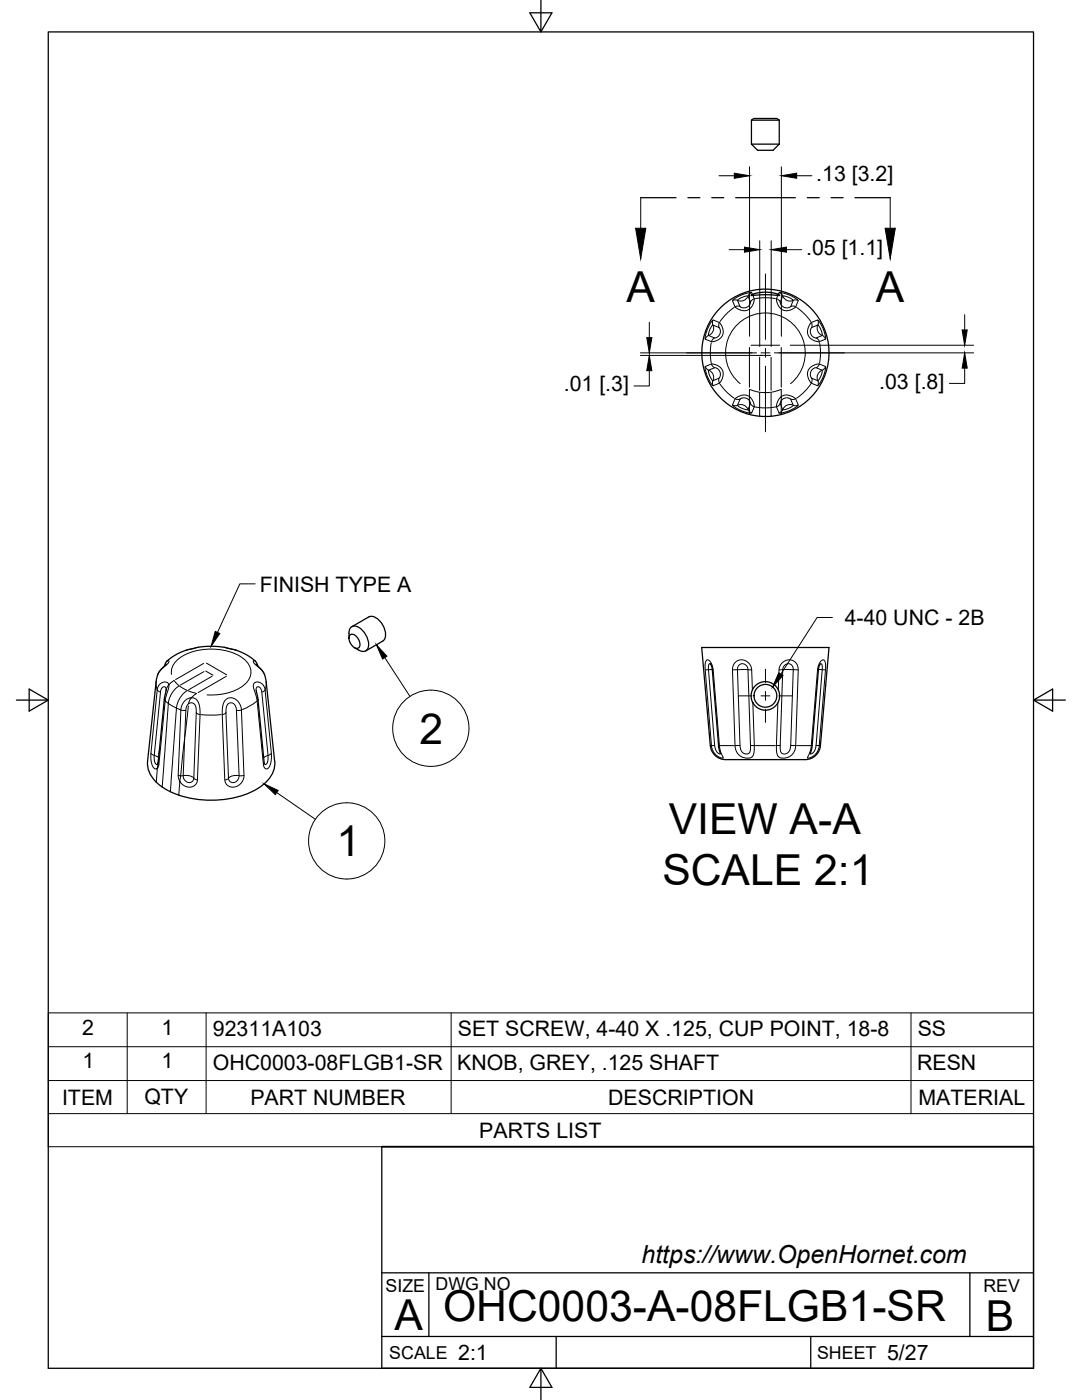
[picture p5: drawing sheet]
<svg xmlns="http://www.w3.org/2000/svg" width="216mm" height="279mm" viewBox="0 0 216 279" stroke-linecap="round" stroke-linejoin="round" font-family="sans-serif">
<defs><g id="words">
<g font-size="8.5">
<text x="125" y="60.3">A</text>
<text x="174.8" y="60.3">A</text>
<text x="83.7" y="148.4">2</text>
<text x="133.4" y="166.4">VIEW A-A</text>
<text x="67.1" y="170.9">1</text>
<text x="132.2" y="176.7">SCALE 2:1</text>
<text x="88.4" y="263.7">OHC0003-A-08FLGB1-SR</text>
<text x="78.7" y="265.3">A</text>
<text x="196.7" y="265.7">B</text>
</g>
<text font-size="5" x="128" y="252.1">https://www.OpenHornet.com</text>
<g font-size="4.3">
<text x="162.9" y="36.2">.13 [3.2]</text>
<text x="160.8" y="50.9">.05 [1.1]</text>
<text x="175.4" y="77.6">.03 [.8]</text>
<text x="112.5" y="78.1">.01 [.3]</text>
<text x="51.8" y="118.1">FINISH TYPE A</text>
<text x="168.6" y="124.8">4-40 UNC - 2B</text>
<text x="16.4" y="206.5">2</text>
<text x="32.2" y="206.5">1</text>
<text x="42.5" y="206.7">92311A103</text>
<text x="91.4" y="206.8">SET SCREW, 4-40 X .125, CUP POINT, 18-8</text>
<text x="183.1" y="206.8">SS</text>
<text x="16.5" y="213.2">1</text>
<text x="32.2" y="213.2">1</text>
<text x="42.5" y="213.5">OHC0003-08FLGB1-SR</text>
<text x="91.2" y="213.5">KNOB, GREY, .125 SHAFT</text>
<text x="183" y="213.5">RESN</text>
<text x="12.4" y="220.5">ITEM</text>
<text x="28.8" y="220.4">QTY</text>
<text x="50" y="220.5">PART NUMBER</text>
<text x="121.4" y="220.5">DESCRIPTION</text>
<text x="183.3" y="220.5">MATERIAL</text>
<text x="95.6" y="227.1">PARTS LIST</text>
<text x="91.4" y="271.4">2:1</text>
<text x="177" y="271.4">5/27</text>
</g>
<g font-size="3.5">
<text x="76.9" y="257.8">SIZE</text>
<text x="86.9" y="257.4">DWG NO</text>
<text x="196.2" y="257.8">REV</text>
<text x="77.7" y="271.2">SCALE</text>
<text x="163" y="271.2">SHEET</text>
</g>
</g></defs>
<!-- layer: Visible -->
<g fill="none" stroke="#000" stroke-width=".25">
<path d="M149.9 28.8l1.3 1.2h3.1l1.2-1.2M149.9 28.8h5.6M149.9 24h5.6M149.9 24l.5-.4h4.6l.5 .4M149.9 24v4.8M155.5 24v4.8M149.9 58.9l1.2-.4 2-.2 1.7 .3 .8 .4-2-.2zM32.8 132.9l.2-.6 .5-.6 1.3-.8 1.3-.7 3.3-1 2.6-.2 2.9 .2 3.3 1 1.3 .7 1.3 .9 .4 .5 .2 .6M33.1 137.8l-.3 1.5-1.3 13.2M33.2 137.8h.1M33.2 132.5l-1.4 1.5-.6 1.7-1.8 16.2M51.1 132.5l1.4 1.5 .5 1.5 1.8 16.4"/>
<path d="M51.1 137.8l.4 1.5 1.3 13.2M69.6 127.4a2.17 2.17 0 0 1 .6-2.3 2.35 2.35 0 0 1 2.6 1.3 3.2 3.2 0 0 1 .5 3.2 1.2 1.2 0 0 1-1.7 .1l-.9-.4M69.8 126.7a1.34 1.34 0 0 1 1.8 1 1.19 1.19 0 0 1-.2 1.7 1.93 1.93 0 0 1-1.6-2.7zM70.2 125.1l3.4-2a2.46 2.46 0 0 1 2.8 1.6 2.46 2.46 0 0 1 0 3.2l-3.4 2M140 129.2h25.4l-1.7 19.6a3.4 3.4 0 0 1-4.1 2.8h-13.8a4.3 4.3 0 0 1-3.3-1l-.4-.6-.4-1.2zM141.8 132.5h.1M141.8 132.5l.3 1 1.3 15.4 .4 1.5M163.7 132.5l-.4 1-1.2 15.4-.4 1.5M29.4 151.9a6.3 6.3 0 0 0 3.6 5.6 19.4 19.4 0 0 0 18.9-.4 5.8 5.8 0 0 0 2.9-5.2"/>
<circle cx="152.7" cy="70.4" r="12.7"/>
<circle cx="152.7" cy="138.9" r="2.84"/>
<circle cx="152.7" cy="138.9" r="2.28"/>
</g>
<!-- layer: Visible Narrow -->
<g fill="none" stroke="#000" stroke-width=".2">
<path d="M147.1 59.9l-.9 .1M147.2 59.9l1-.6 1-.2 .5 1.4-.6 .8-1 .1-.4-.2zM149.2 59.2a1.51 1.51 0 0 1-1.9 .8M150 58.4l-.7 .6M150.1 58.7l-.1-.3-1 .1-1.7 .7-.9 .5-.2 .3 .5 1.3 1.3 .7h.8l.7-.3 .6-.6 .3-.9 .1-.6-.3-.7M150.5 59.7l-.7 .5M150.7 59.6l2.3-.2 1.7 .2M155 59.7l.7 .5M155.3 58.7l.1-.3 1.1 .1 1.4 .6 1.1 .6 .3 .3-.6 1.3-.8 .5-.7 .2h-.8l-.4-.3-.6-.6-.4-.9-.1-.6 .3-.7M155.5 58.4l.7 .6M156.2 59.1l1.1 .2 .9 .6-.4 1.3-.9 .2-.6-.1-.4-.4-.2-.6zM156.3 59.2a1.51 1.51 0 0 0 1.9 .8"/>
<path d="M158.3 59.9l.9 .1M140.7 73.2l1.4-.6 1.2 .4 .6 .5 .3 .5 .1 .7-.2 .9-.5 .9-1.3 .5-.2-.2-1.1-2.1zM140.8 73.2l.6 .7M141.4 73.9l1.2-.5 .6 .2 .4 .4 .1 .5-.2 1-1.3 .4-.6-.9zM141.4 67l-.6 .6M141.5 73.9a1.55 1.55 0 0 1 .8 2M141.9 68.4l-.2 1.7 .2 2.3M142 72.7l.6 .7M142.1 64l.2-.1 1.4 .6 .4 .8 .2 1-.2 .8-.4 .4-.9 .6-.8 .1-1.3-.5v-.4l.4-1.5zM142.2 76l.1 .9M142.3 63.9l-.1 .9M142.3 64.9a1.55 1.55 0 0 1-.8 2"/>
<path d="M142.6 67.5l-.6 .6M143.5 65.4l.2 .4v.5l-.1 .5-.4 .4-.6 .3-1.2-.5M143.5 65.4l-1.3-.5-.7 1.3-.1 .8M143.5 75.5v.9M143.5 64.4v.9M143.7 76.6l1.1 1.4 1.7 1.5M146.5 61.4l-1.3 1-1.5 1.8M146.7 79.6l.9 .1M147.6 61.1l-.9 .1M147.7 76.6a7.9 7.9 0 0 1-.8-11.6 7.9 7.9 0 0 1 11.6 0 7.9 7.9 0 0 1-.8 11.6M149.5 77.7v.5a1.42 1.42 0 0 0 .6 1.6l.4 1.4-.6 1.2a.38 .38 0 0 1-.4-.1 .38 .38 0 0 1 0-.4v-.9M149.5 79.9l-.8-.5-.8 .1-.2 .1-.5 1.3 .8 .5 1.1 .4h.1l.3-.8"/>
<path d="M149.5 69.3v8M149.7 77.7l1.8 .6M149.9 68.9h5.7M151.6 78.3v4.8M151.6 71.3v6.6M151.7 70.9h2.1M153.8 78.3h-2.1M153.9 78.3v4.8M153.9 71.3v6.6M155.8 77.7l-1.8 .6M155.9 77.7v1.5l.9-.4 1.4 .4 .6 .4 .5 1.2-1.3 .9-1.9 .7a.2 .2 0 0 0-.2 .1 .2 .2 0 0 0 0 .2M155.9 79.9l.8-.5 .8 .1 .3 .1 .5 1.3-.8 .5-1.3 .4"/>
<path d="M155.9 69.3v8M157.8 61.1l.9 .1M158.7 79.6l-.9 .1M159 61.4l1.3 1 1.5 1.8M161.7 73.3l.8-.5 .8-.2 1.4 .6-.4 2-.6 1.1-.5 .7-1.3-.5-.6-1-.2-1.2 .2-.5zM161.8 64.5l1.3-.6 .2 .1 1 1.8 .4 1.3v.6l-1.4 .5-.9-.3-.9-.5-.3-.5-.1-.8 .2-.8zM161.8 76.6l-1.1 1.4-1.7 1.5M161.9 64.4l.1 .9M161.9 65.4l1.3-.5 .5 .7 .4 1.3-1.3 .6-.5-.2-.4-.5-.2-.5v-.5zM162 75.5l-.1 .9M162 73.8l.4-.3 .4-.1 1.3 .5-.4 1.3-.5 .8-1.4-.7-.1-.8zM162.9 67.5l.6 .6"/>
<path d="M163.1 64.9a1.55 1.55 0 0 0 .9 2M163.2 63.9v.9M163.2 76v.9M163.5 72.7l-.6 .7M163.5 68.4l.2 1.7-.2 2.3M164 73.9a1.55 1.55 0 0 0-.9 2M164.1 67l.6 .6M164.7 73.2l-.6 .7M146.2 80.9h.9M147.3 80.8a1.51 1.51 0 0 1 1.9 .8M149.3 81.8l.2 .4M149.5 81l.3-.5-.3-.7a.8 .8 0 0 0-1-1l-1 .3-.8 .4-.5 1.4 1.2 .8 1.9 .7a.2 .2 0 0 1 .3 .1 .2 .2 0 0 1-.1 .2"/>
<path d="M149.5 80v1M149.6 82.2l.4 .2M149.8 80.6l.7 .6M150.6 81.2l.9 .1M151.7 81.4h2.1M154.9 81.2l-1 .1M155.7 80.6l-.7 .6M155.7 80.5l.2-.6v-.7l-.6 .7-.4 1.2 .7 1.3a.22 .22 0 0 0 .2 0 .22 .22 0 0 0 .1-.2M155.7 80.5l.2 .5v1.2M155.9 82.2l-.4 .2M155.9 80v1M155.9 81l.3 .8"/>
<path d="M156.2 81.8l-.3 .4M158.2 80.8a1.51 1.51 0 0 0-1.9 .8M159.2 80.9h-.9M31.1 136.1l.2 1.5M31.4 137.7l-1.3 12.8v1.3l.3 1 .4 .6 .6-.1-.2 2.8M31.4 137.7l.1-.7 .5-.6 .8-.3 .6 .1a.51 .51 0 0 1 0 .9l-.3 .7M31.4 137.7l.6 .4M32.8 139.5l.1 .4M33 139.9l.6 .5M33.1 137.8v-.5l-.4-.2-.5 .3-.2 .6-1.2 13 .1 1.3 .3 .3 .3-.1M33.3 131.9h.4l-.1 .4-1.4 1.2-.7 1.2M34.2 134.6a3.8 3.8 0 0 1 2.7-3.9 12.2 12.2 0 0 1 11.6 .7 3.1 3.1 0 0 1 .3 5.2 10.8 10.8 0 0 1-7.5 2.1"/>
<path d="M34.7 135.8l-.3 .2a1.31 1.31 0 0 0-.8 1.4l-.6 2.4-1.3 12.8-.3 .7 .4-3.3M34.8 135.9l.9 .9M35.8 136.9l-.9 .7-.7 .8-.4 1.1-.2 .9M35.8 136.9l1.5 .9M37.4 137.8l-.8 .6-.5 .7-.8 1.6-1.3 17.3M37.5 137.8l1.6 .6M39.2 138.4l-1 .9 .6 .1 .6 .4 .3 .7 .2 1-.5 14.4-.5 .8-1 .4-1-.2-1-1-.2 2.8M39.5 129.2l-2.3 .6M40.6 132.4l-5.6 3.2M40.7 134l-4.7 2.7M41 133.9l1.5 .8M41.2 132.3l4 2.4"/>
<path d="M42.3 135l-4.7 2.7M44.7 129.2l2.4 .6M44.9 139.7l.4-.3 .6-.1 1 .2 .7 .6 .6 1.3 .5 13.6-.2 .6-.4 .7a1.78 1.78 0 0 1-1.8 .8 1.78 1.78 0 0 1-1.4-1.4l-.6-13.9 .2-1.3zM45.1 135l-5.6 3.2M50.9 131.9l-.1-.1-.3 .1 .2 .4 1.5 1.4 .6 1M51.1 137.8l.1-.6 .4-.1 .4 .2 .2 .7 1.3 12.8-.1 1.4-.4 .4-.2-.2M51.2 140l-1.3 .9-1.5 .7M51.5 139.5l-.2 .4M52.9 137.7l1.3 12.9-.1 1.3-.4 1.1a.61 .61 0 0 1-.7 .4 .61 .61 0 0 1-.4-.7l-1.3-12.8M52.9 137.7l-.3-.8-.6-.6-.8-.2-.5 .3-.1 .8 .7 2.7M52.9 137.7l-.6 .4M53.1 136.1l-.2 1.5"/>
<path d="M141.3 133.7h-.5M141.8 132.5l-.3 .1-.1 .9 1.2 15.3 .3 1 .4 .5a.26 .26 0 0 0 .2 .2 .26 .26 0 0 0 .2-.1M142.1 133.6h-.7M142.2 133.7h.1M147.1 133.6l-.9 .1M147.4 132.8l.6-.3h.5l.5 .4 .2 .6 .5 16.3a.98 .98 0 0 1-1.1 .7 .98 .98 0 0 1-.8-1l-.6-15.8zM149.2 133.6l-1.9 .1M149.3 133.7h.7M150.1 137.7l-.1-4.1a1.92 1.92 0 0 0-2-1.9 1.92 1.92 0 0 0-1.8 2l.5 15.5 .3 .9 .5 .6 .4 .3 1 .3h.6l.6-.3 .2-.4 .2-.6-.3-9.8M155.3 137.7l.1-4.1a1.92 1.92 0 0 1 2-1.9 1.92 1.92 0 0 1 1.9 2l-.6 15.5-.3 .9-.5 .6-.4 .3-1 .3h-.6l-.5-.3-.3-.4-.1-.6 .2-9.8M156.2 133.7h-.7M156.3 133.6l1.9 .1"/>
<path d="M156.4 132.9l.5-.4h.7l.5 .4 .2 .8-.5 15.4-.2 .7-.4 .4-.4 .3h-.6a1.38 1.38 0 0 1-.5-1.7l.5-15.3zM158.3 133.6l.9 .1M163.3 133.7h-.1M163.3 133.6h.7M163.7 132.5l.3 .1 .1 .9-1.3 15.3-.2 1-.4 .5a.26 .26 0 0 1-.3 .2 .26 .26 0 0 1-.2-.1M164.1 133.7h.6M30.1 150.3l.6 .4M30.9 150.8l.7 .4M31.5 152.2l.2 .3M33.6 140.4l-1.2 16.7M33.7 140.4l1.4 .9M35.2 141.3l.8 .4"/>
<path d="M35.6 154.7l.4 .1M36.1 141.7l.9 .1M36.5 154.8h-.4M36.6 154.8l.2 .8 .7 .5h.7l.3-.3 .2-.5M36.7 154.8l.5-.1a2.08 2.08 0 0 1 1.4 .5M36.9 147.3l-.3 7.5M37.1 141.8a1.68 1.68 0 0 1 .5-1.4l.2-.6 .4-.5a2.47 2.47 0 0 0-2.1 2.4l-.5 13 .3 1.2 .1-1M37.1 141.8l-.2 5.6-.9 7.5M37.6 140.9l-.7 6.1M37.6 140.4l.6-.1 .6 .2 .3 .7 .1 1.1M38.7 155.3l.7 .4M39.2 142.3l-.5 13"/>
<path d="M39.2 142.3l.7 .3M40.1 142.6l2.3 .1 1.7-.1M45.1 142.3v-1l.2-.6 .4-.3 .5-.1a1.31 1.31 0 0 1 1 1.5l.5 13.2-.3 .7-.8 .5-.7-.2-.3-.7M45.1 142.3l.5 13M45.1 142.3l-.7 .3M45.6 155.3l-.7 .4M47.6 154.8l-.5-.1a2.08 2.08 0 0 0-1.5 .5M48.2 141.7l-1 .1M48.7 154.8h-.9M52.7 152.2l-.1 .3M53.4 150.8l-.8 .4M54.1 150.3l-.6 .4"/>
<path d="M141.7 148.8h.2M142 148.8l-1.3-15.3 .1-1.4a.48 .48 0 0 1 .5-.4 .48 .48 0 0 1 .5 .4l.3 .7 .2 .9 1.3 15.1M142 148.8l.2 .9 .4 .7 .7 .6 .7 .3a.23 .23 0 0 0 .3-.1 .23 .23 0 0 0-.2-.3l-.3-.9-.2-1.2M142.6 148.8h-.6M143.4 148.8h.2M143.7 148.8h2.8M147.6 148.8h-.9M149.8 148.8h.7M150.7 148.8h4M155.7 148.8h-.7M157.8 148.8h.9M158.9 148.8h2.9"/>
<path d="M161.9 148.8l1.3-15.3 .2-.8 .4-.8a.49 .49 0 0 1 .6-.2 .49 .49 0 0 1 .3 .7v1.1l-1.2 15.3M161.9 148.8l-.1 .8-.6 1.7 .8-.2 .7-.5 .6-.9 .2-.9M162 148.8h-.1M162.9 148.8h.6M163.5 148.8h.2"/>
</g>
<!-- layer: Titleblock -->
<path d="M76.2 228.9v44.2h130v-44.2M76.2 254h130M85.6 254v12.7M193.5 254v12.7M76.2 266.7h130M111 266.7v6.4M161.8 266.7v6.4" fill="none" stroke="#000" stroke-width=".25"/>
<path d="M76.2 228.9h130" fill="none" stroke="#000" stroke-width=".36"/>
<!-- layer: Border -->
<path d="M9.6 6.4h196.6v266.7h-196.6zM107.9 0v6.4l-2.2-3.8h4.4l-2.2 3.8M3.3 139.7h6.3l-3.8-2.2v4.4l3.8-2.2M206.2 139.7l3.8 2.2v-4.4l-3.8 2.2h6.4M107.9 273.1l2.2 3.8h-4.4l2.2-3.8v6.3" fill="none" stroke="#000" stroke-width=".25"/>
<!-- layer: Parts Lists -->
<path d="M9.6 202.1h196.6v26.8h-196.6zM9.6 215.6h196.6M9.6 208.9h196.6M25.4 202.1v20.2M41.1 202.1v20.2M90 202.1v20.2M181.8 202.1v20.2M9.6 222.3h196.6" fill="none" stroke="#000" stroke-width=".2"/>
<!-- layer: Leaders -->
<path d="M42.9 126l1 .4-1.8 2.6z" fill="#000" stroke="#000" stroke-width=".2"/>
<path d="M50.9 116.5h-3l-4.5 9.7" fill="none" stroke="#000" stroke-width=".2"/>
<!-- layer: Balloons -->
<g fill="none" stroke="#000" stroke-width=".2">
<circle cx="86" cy="145.3" r="7.6"/>
<circle cx="69.2" cy="167.8" r="7.6"/>
</g>
<!-- layer: 0 -->
<path d="M75.1 128.7l2.1 2.3-.9 .5zM52.7 156.4l2.8 1.4-.6 .8z" fill="#000" stroke="#000" stroke-width=".2"/>
<path d="M76.8 131.2l5 7.8M55.2 158.2l7.7 5.3" fill="none" stroke="#000" stroke-width=".2"/>
<!-- layer: Section Lines -->
<path d="M127.8 39.5h7.1M137.3 39.5h2.4M142 39.5h2.4M146.8 39.5h11.9M161.1 39.5h2.4M165.8 39.5h2.4M170.6 39.5h7" fill="none" stroke="#000" stroke-width=".25"/>
<path d="M127.8 39.5v6.1M177.6 39.5v6.1" fill="none" stroke="#000" stroke-width=".2"/>
<path d="M126.8 45.6h2.1l-1.1 6zM176.6 45.6h2l-1 6z" fill="#000" stroke="#000" stroke-width=".2"/>
<!-- layer: Smart Centers -->
<path d="M152.7 54.7v13M137 70.4h13.1M151.8 70.4h1.8M152.7 69.5v1.8M152.7 73.1v13.1M155.4 70.4h13.1M147.4 138.9h2.7M151.8 138.9h1.8M152.7 133.6v2.6M152.7 138v1.8M155.4 138.9h2.7M152.7 141.6v2.6" fill="none" stroke="#000" stroke-width=".2"/>
<!-- layer: Hole Notes -->
<path d="M155.4 134.3l.8 .5-2 2.3z" fill="#000" stroke="#000" stroke-width=".2"/>
<path d="M166.1 123.2h-3.1l-7.2 11.3" fill="none" stroke="#000" stroke-width=".2"/>
<!-- layer: FD_Dimensions -->
<g fill="none" stroke="#000" stroke-width=".2">
<path d="M143.5 35.1h3M149.6 33.3v33.8M155.9 33.3v33.8M159 35.1h3M145.5 49.8h3M151.6 48v21.2M153.9 48v21.2M156.9 49.8h3.1M127.8 70.4h23.2M127.8 70.9h24.3M129.6 74v3h-3.1M129.6 64.3v3.1"/>
<path d="M154.5 70.4h39.8M157.7 68.9h36.6M192.5 73.5v3h-3.1M192.5 62.8v3"/>
</g>
<path d="M146.5 34.6l3.1 .5-3.1 .5zM155.9 35.1l3.1-.5v1zM148.5 49.3l3.1 .5-3.1 .5zM153.9 49.8l3-.5v1zM129.1 67.4h1l-.5 3zM129.6 70.9l.5 3.1h-1zM192 65.8h1l-.5 3.1zM192.5 70.4l.5 3.1h-1z" fill="#000" stroke="#000" stroke-width=".2"/>
<use href="#words"/>
</svg>
